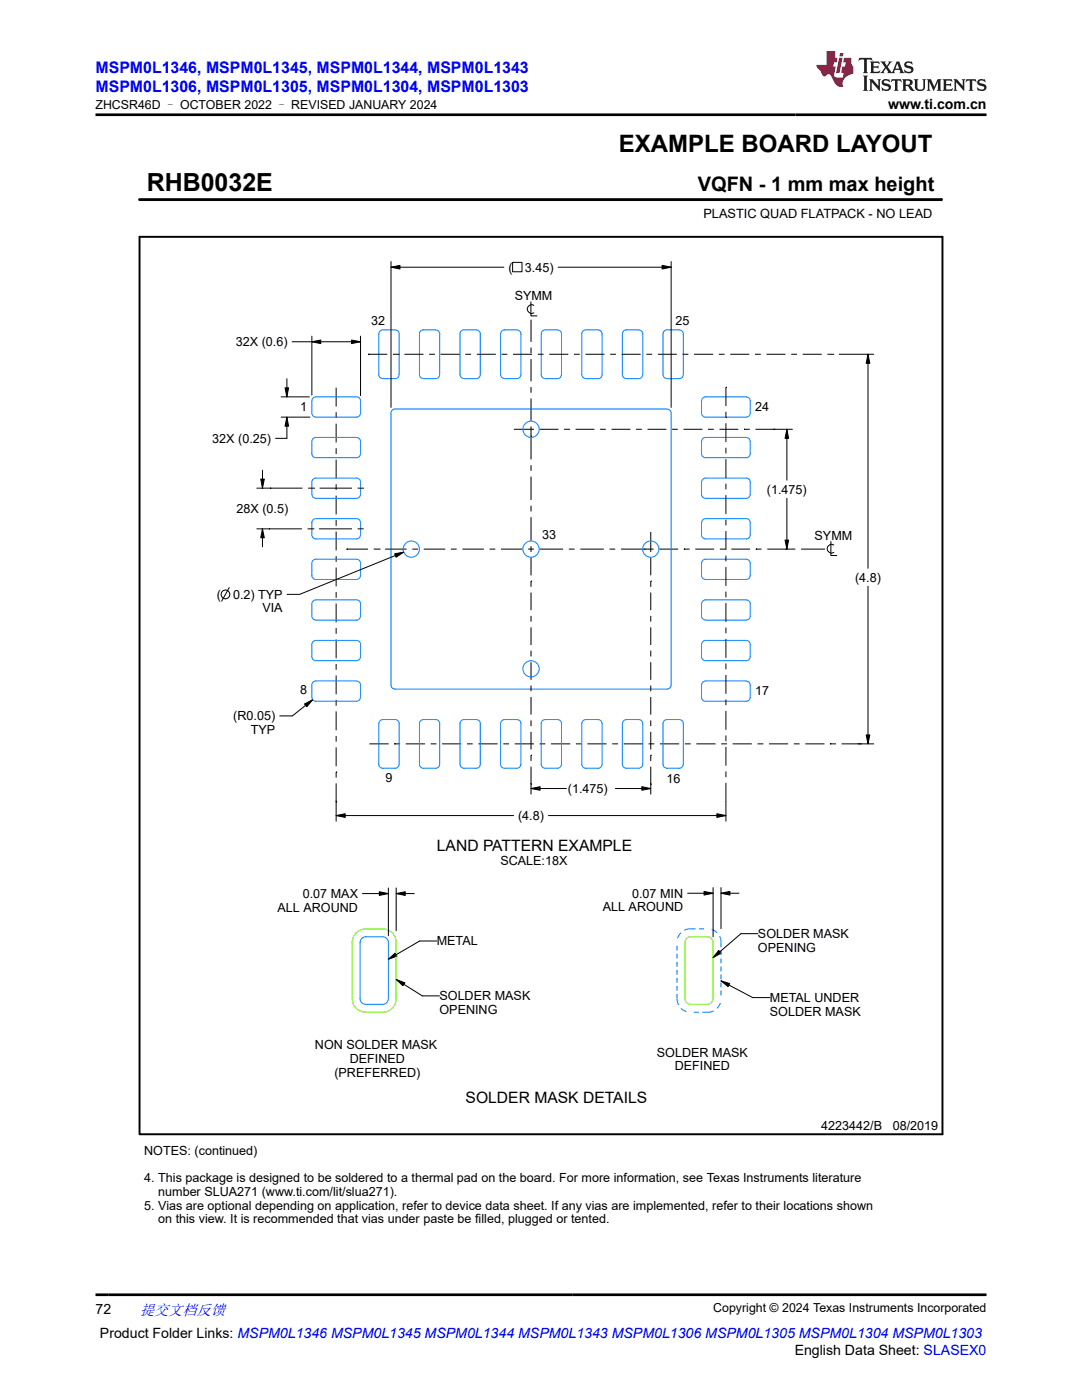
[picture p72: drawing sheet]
<svg xmlns="http://www.w3.org/2000/svg" width="216mm" height="279mm" viewBox="0 0 216 279" stroke-linecap="round" stroke-linejoin="round" font-family="sans-serif">
<defs><g id="words">
<text font-size="5" x="29.3" y="38.1">RHB0032E</text>
<text font-size="4.8" x="123.5" y="30.4">EXAMPLE BOARD LAYOUT</text>
<text font-size="4" x="139.2" y="38.1">VQFN - 1 mm max height</text>
<g font-size="3.2" fill="#00f">
<text x="19" y="14.5">MSPM0L1346, MSPM0L1345, MSPM0L1344, MSPM0L1343</text>
<text x="19" y="18.3">MSPM0L1306, MSPM0L1305, MSPM0L1304, MSPM0L1303</text>
</g>
<g font-size="3.1">
<text x="87.2" y="169.8">LAND PATTERN EXAMPLE</text>
<text x="92.9" y="220">SOLDER MASK DETAILS</text>
</g>
<text font-size="3" fill="#00f" x="27.9" y="262.4">提交文档反馈</text>
<g font-size="2.8">
<text x="177.2" y="21.7">www.ti.com.cn</text>
<text x="19" y="262.1">72</text>
<text x="19.9" y="266.9">Product Folder Links: MSPM0L1346 MSPM0L1345 MSPM0L1344 MSPM0L1343 MSPM0L1306 MSPM0L1305 MSPM0L1304 MSPM0L1303</text>
<text x="158.6" y="270.3">English Data Sheet: SLASEX0</text>
</g>
<text font-size="2.6" x="140.4" y="43.5">PLASTIC QUAD FLATPACK - NO LEAD</text>
<g font-size="2.5">
<text x="19" y="21.8">ZHCSR46D – OCTOBER 2022 – REVISED JANUARY 2024</text>
<text x="101.4" y="54.2">(</text>
<text x="102.7" y="59.9">SYMM</text>
<text x="104.8" y="54.2">3.45)</text>
<text x="74.1" y="64.8">32</text>
<text x="134.8" y="64.8">25</text>
<text x="47" y="69.1">32X (0.6)</text>
<text x="59.9" y="82">1</text>
<text x="150.7" y="82.1">24</text>
<text x="42.4" y="88.4">32X (0.25)</text>
<text x="153" y="98.5">(1.475)</text>
<text x="47.2" y="102.4">28X (0.5)</text>
<text x="108.2" y="107.5">33</text>
<text x="162.5" y="107.7">SYMM</text>
<text x="43.3" y="119.5">(</text>
<text x="46.5" y="119.5">0.2) TYP</text>
<text x="170.6" y="116.1">(4.8)</text>
<text x="52.3" y="122.2">VIA</text>
<text x="46.5" y="143.8">(R0.05)</text>
<text x="59.9" y="138.6">8</text>
<text x="150.7" y="138.7">17</text>
<text x="50" y="146.5">TYP</text>
<text x="76.9" y="156.1">9</text>
<text x="113.3" y="158.3">(1.475)</text>
<text x="133" y="156.2">16</text>
<text x="103.4" y="163.7">(4.8)</text>
<text x="99.8" y="172.6">SCALE:18X</text>
<text x="60.4" y="179.2">0.07 MAX</text>
<text x="126.1" y="179.2">0.07 MIN</text>
<text x="55.4" y="181.9">ALL AROUND</text>
<text x="120.3" y="181.9">ALL AROUND</text>
<text x="87.1" y="188.7">METAL</text>
<text x="151.2" y="187.2">SOLDER MASK</text>
<text x="151.2" y="189.9">OPENING</text>
<text x="87.7" y="199.7">SOLDER MASK</text>
<text x="87.7" y="202.4">OPENING</text>
<text x="153.6" y="200">METAL UNDER</text>
<text x="153.6" y="202.7">SOLDER MASK</text>
<text x="62.8" y="209.4">NON SOLDER MASK</text>
<text x="66.7" y="214.8">(PREFERRED)</text>
<text x="69.8" y="212.1">DEFINED</text>
<text x="131.1" y="210.9">SOLDER MASK</text>
<text x="134.6" y="213.6">DEFINED</text>
<text x="163.9" y="225.5">4223442/B</text>
<text x="178.1" y="225.5">08/2019</text>
<text x="28.8" y="230.6">NOTES: (continued)</text>
<text x="28.8" y="236">4. This package is designed to be soldered to a thermal pad on the board. For more information, see Texas Instruments literature</text>
<text x="31.6" y="238.7">number SLUA271 (www.ti.com/lit/slua271).</text>
<text x="28.8" y="241.4">5. Vias are optional depending on application, refer to device data sheet. If any vias are implemented, refer to their locations shown</text>
<text x="31.6" y="244.1">on this view. It is recommended that vias under paste be filled, plugged or tented.</text>
<text x="142.3" y="261.8">Copyright © 2024 Texas Instruments Incorporated</text>
</g>
</g></defs>
<g fill="#000">
<path d="M78 53.3l1.8-.3v.7zM132.1 53l1.8 .3-1.8 .4zM56.9 77.4h.7l-.4 1.8zM62.2 68.2l1.8-.3v.7zM70.1 67.9l1.8 .3-1.8 .4zM173.2 70.7l.4 1.8h-.8zM52 95.6h.7l-.3 1.8zM57.2 83.3l.4 1.8h-.7zM157 85.7l.4 1.8h-.8zM52.4 105.5l.3 1.8h-.7zM78.8 110.5l1.8-.3-1.6 1zM156.6 107.8h.8l-.4 1.8z"/>
<path d="M60.8 140.5l1.6-.8-1.2 1.3zM106 157.4l1.8-.4v.7zM128.1 157l1.8 .4-1.8 .3zM172.8 146.7h.8l-.4 1.8zM67.1 162.8l1.8-.4v.7zM75.7 178l1.8 .3-1.8 .4zM79.1 178.3l1.8-.3v.7zM140.5 177.9l1.8 .4-1.8 .3zM143.9 178.3l1.7-.4v.7zM143 162.4l1.8 .4-1.8 .3zM77.5 191.4l1.4-1.2 .3 .6zM79.1 195.5l1.7 .6-.4 .6z"/>
<path d="M143.4 189.7l.5 .5-1.6 .9zM143.9 195.8l1.7 .5-.3 .6z"/>
</g>
<g fill="none" stroke="#000" stroke-width=".2">
<path d="M27.8 39.8h160.1M187.9 39.6v.5M78 52.2v29.1M78 53.3h22.5M78 53.3l1.8-.3v.7zM102.3 52.4h1.9v1.8h-1.9zM111.4 53.3h22.5M132.1 53l1.8 .3-1.8 .4zM133.9 52.2v29.1M56.1 79.2h5.6M56.9 77.4h.7l-.4 1.8zM57.2 75.6v3.6"/>
<path d="M58.3 68.2h13.6M62.2 67.1v11.7M62.2 68.2l1.8-.3v.7zM67.1 77.4v3.7M70.1 67.9l1.8 .3-1.8 .4zM71.9 67.1v11.9M73.5 70.7h.1M73.5 70.7h3.8M78.4 70.7h1.2M79.6 70.7h.1M80.7 70.7h3.8M85.6 70.7h1.2"/>
<path d="M87.9 70.7h3.8M92.9 70.7h1.1M95.1 70.7h3.8M100.1 70.7h1.1M102.4 70.7h3.8M105.9 60.3v2.7h1.2M106 63.8v4.4M106 69.4v1.1M106 71.7v4.4M106 77.2v1.2M106 79.5v4.5M106.5 60.9a.88 .88 0 0 0-1.3 .8 .88 .88 0 0 0 1.3 .7"/>
<path d="M107.3 70.7h1.2M109.6 70.7h3.8M114.5 70.7h1.2M116.8 70.7h3.8M121.8 70.7h1.1M124 70.7h3.8M129 70.7h1.1M131.3 70.7h3.8M136.2 70.7h1.2M138.5 70.7h3.8M143.4 70.7h1.2M144.8 77.3h.1"/>
<path d="M144.8 77.3v3.7M145.7 70.7h3.8M150.7 70.7h1.1M152.9 70.7h3.8M157.9 70.7h1.1M160.2 70.7h3.8M165.1 70.7h1.1M166.2 70.7h.1M167.4 70.7h6.9M173.2 70.7v42.7M173.2 70.7l.4 1.8h-.8zM52 95.6h.7l-.3 1.8z"/>
<path d="M52.4 93.8v3.6M53.9 97.4h.1M56.1 83.3h5.7M57.2 83.3v4.2h-2.2M57.2 83.3l.4 1.8h-.7zM60.4 97.4h-9.1M61.5 97.4h1.1M62.6 97.4h.1M63.8 97.4h6.4M67.1 82.3v1.1M67.1 84.6v3.7M67.1 89.4v1.2"/>
<path d="M67.1 91.7v3.8M67.1 96.6v1.2M67.1 98.9v3.8M71.4 97.4h1.2M102.5 85.7h4M106 87h.1M106 85.1v6.6M106 92.8v1.2M106 95.1v4.7M107.7 85.7h3.7M112.6 85.7h1.1M114.9 85.7h3.7"/>
<path d="M119.7 85.7h1.2M122 85.7h3.8M126.9 85.7h1.2M129.2 85.7h3.8M134.1 85.7h1.1M136.4 85.7h3.7M141.3 85.7h1.1M143.6 85.7h3.7M144.8 83.3h.1M144.8 82.2v1.1M144.8 84.5v3.7M144.8 89.4v1.1"/>
<path d="M144.8 91.6v3.8M144.8 96.5v1.2M144.8 98.8v3.8M148.5 85.7h.1M148.5 85.7h1.1M154.5 85.7h.1M157 85.7v10.1M157 99.4v10.2M157 85.7l.4 1.8h-.8zM158.1 85.7h-7.4M45.7 117.3l-1.5 2.7M52.4 105.5v3.6"/>
<path d="M52.4 105.5l.3 1.8h-.7zM53.7 105.5h.1M60.2 105.5h-8.9M61.4 105.5h1.1M62.5 105.5h.1M63.7 105.5h6.5M67.1 103.8v1.1M67.1 106.1v3.7M67.1 111v1.1M67.1 113.3v3.7M67.1 118.2v1.1M69.2 109.6h.1"/>
<path d="M69.2 109.6h4.2M71.4 105.5h1.2M74.6 109.6h1.1M75.7 109.6h.1M76.9 109.6h4.2M78.8 110.5l1.8-.3-1.6 1zM80.6 110.2l-20.8 8.4h-2.5M82.3 109.6h1.1M84.6 109.6h4.2M90 109.6h1.1M92.3 109.6h4.2M97.7 109.6h1.1"/>
<path d="M100 109.6h4.2M105.4 109.6h1.1M106 116h.1M106 100.9v1.2M106 103.2v4.7M106 109v1.2M106 111.3v3.5M106 116v1.1M106 118.3v3.5M107.7 109.6h4.7M113.5 109.6h1.1M115.8 109.6h4.7"/>
<path d="M121.6 109.6h1.2M123.9 109.6h6.5M128.6 109.6h.1M129.9 106.2v4M129.9 116h.1M129.9 111.3v3.5M129.9 116v1.1M129.9 118.3v3.5M131.6 109.6h3.7M136.5 109.6h.1M136.5 109.6h1.1M138.7 109.6h3.8"/>
<path d="M143.6 109.6h1.2M144.8 103.7v1.2M144.8 106v3.7M144.8 110.9v1.1M144.8 113.2v3.7M144.8 118.1v1.1M145.9 109.6h3.8M150.8 109.6h.1M150.8 109.6h1.2M153.1 109.6h5.6M156.6 107.8h.8l-.4 1.8zM156.9 109.6h.1"/>
<path d="M159.8 109.6h4.8M165.8 108.1v2.8h1.2M166.4 108.8a.88 .88 0 0 0-1.4 .7 .88 .88 0 0 0 1.4 .8M173.2 117v31.5M62.4 139.7l-4.1 3.2h-2.5M67.1 120.4v3.8M67.1 125.3v1.2M67.1 127.6v3.8M67.1 132.5v1.2M67.1 134.8v3.8M67.1 139.7v1.1M106 122.9v1.2"/>
<path d="M106 125.2v3.5M106 129.9v1.1M106 132.2v3.5M106 136.8v1.2M106 139.1v3.5M129.9 122.9v1.2M129.9 125.2v3.5M129.9 129.9v1.1M129.9 132.2v3.5M129.9 136.8v1.2M129.9 139.1v3.5M144.8 120.4v3.7"/>
<path d="M144.8 125.2v1.2M144.8 127.5v3.8M144.8 132.4v1.2M144.8 134.7v3.8M144.8 139.6v1.1M60.8 140.5l1.6-.8-1.2 1.3zM67.1 154.1h.1M67.1 142v3.7M67.1 146.9v1.1M67.1 149.2v3.7M67.1 154.1v1.1M67.1 156.3v7.6"/>
<path d="M73.7 148.5h3.8M78.7 148.5h.1M78.7 148.5h1.1M81 148.5h3.8M85.9 148.5h1.2M88.2 148.5h3.8M93.2 148.5h1.1M95.5 148.5h3.8M100.4 148.5h1.2M102.7 148.5h3.8M106 157.4h7M106 157.4l1.8-.4v.7z"/>
<path d="M106 150.7h.1M106 156.5h.1M106 143.8v1.1M106 146.1v3.5M106 150.7v1.2M106 153v5.5M107.7 148.5h1.1M110 148.5h3.8M114.9 148.5h1.2M117.2 148.5h3.8M122.2 148.5h1.1M122.8 157.4h7.1"/>
<path d="M124.5 148.5h3.8M128.1 157l1.8 .4-1.8 .3zM129.4 148.5h1.2M129.9 150.7h.1M129.9 156.5h.1M129.9 143.8v1.1M129.9 146.1v3.5M129.9 150.7v1.2M129.9 153v5.5M131.7 148.5h3.8M136.7 148.5h1.1M139 148.5h3.8"/>
<path d="M143.9 148.5h1.2M144.8 141.9v3.7M144.8 146.8v1.1M144.8 149.1v3.7M144.8 154v1.1M144.8 156.2v7.7M146.2 148.5h3.8M151.2 148.5h1.1M153.4 148.5h3.9M158.4 148.5h1.1M160.7 148.5h3.8M165.7 148.5h.1"/>
<path d="M165.7 148.5h1.1M167.9 148.5h6.4M171.8 148.5h.1M172.8 146.7h.8l-.4 1.8zM67.1 162.8h35.4M67.1 160.1h.1M67.1 162.8l1.8-.4v.7zM72.3 178.3h5.2M75.7 178l1.8 .3-1.8 .4zM77.5 177.2v9.5M79.1 177.2v8.5M79.1 178.3h3.6"/>
<path d="M79.1 178.3l1.8-.3v.7zM109.4 162.8h35.4M137.2 178.3h5.1M140.5 177.9l1.8 .4-1.8 .3zM142.3 177.1v9.9M143 162.4l1.8 .4-1.8 .3zM143.9 177.1v8.2M143.9 178.3h3.6M143.9 178.3l1.7-.4v.7zM77.5 191.4l1.4-1.2 .3 .6zM79.1 195.5l1.7 .6-.4 .6zM79.1 195.5l5.2 3.2h3.4"/>
<path d="M87.1 187.8h-3.4l-6.2 3.6M143.4 189.7l.5 .5-1.6 .9zM143.9 195.8l6.3 3.3h3.4M143.9 195.8l1.7 .5-.3 .6zM151.3 186.3h-3.5l-5.5 4.8"/>
<circle cx="45" cy="118.6" r=".89"/>
</g>
<path d="M27.8 47.3h160.3v179.1h-160.3z" fill="none" stroke="#000" stroke-width=".39"/>
<path d="M27.8 39.8h160.1" fill="none" stroke="#000" stroke-width=".57"/>
<g fill="none" stroke="#0080ff" stroke-width=".2">
<path d="M62.5 79.4l.5-.2h8.1a.8 .8 0 0 1 .8 .8v2.5a.8 .8 0 0 1-.8 .8h-8.1a.8 .8 0 0 1-.8-.8v-2.5zM75.6 66.7v8a.8 .8 0 0 0 .8 .8M78.8 65.8h-2.4a.8 .8 0 0 0-.8 .8M78.8 65.9a.8 .8 0 0 1 .8 .8v8M79.6 74.8a.8 .8 0 0 1-.8 .8h-2.4M86.9 65.8h-2.4a.8 .8 0 0 0-.8 .8v8.1a.8 .8 0 0 0 .8 .8M86.9 65.9a.8 .8 0 0 1 .8 .8v8M87.7 74.8a.8 .8 0 0 1-.8 .8h-2.4M95.8 74.8a.8 .8 0 0 1-.8 .8h-2.4M95.8 74.7v-8a.84 .84 0 0 0-.8-.9h-2.4a.8 .8 0 0 0-.8 .8v8.1a.8 .8 0 0 0 .8 .8M99.9 66.7v8a.8 .8 0 0 0 .8 .8M103.1 65.8h-2.4a.8 .8 0 0 0-.8 .8"/>
<path d="M103.1 65.9a.8 .8 0 0 1 .8 .8v8M103.9 74.8a.8 .8 0 0 1-.8 .8h-2.4M112 74.8a.8 .8 0 0 1-.8 .8h-2.4M112 74.7v-8a.83 .83 0 0 0-.8-.9h-2.4a.8 .8 0 0 0-.8 .8v8.1a.8 .8 0 0 0 .8 .8M120.1 74.7v-8a.84 .84 0 0 0-.8-.9h-2.4a.8 .8 0 0 0-.8 .8v8.1a.8 .8 0 0 0 .8 .8M120.1 74.8a.8 .8 0 0 1-.8 .8h-2.4M124.2 66.7v8a.8 .8 0 0 0 .8 .8M127.4 65.8h-2.4a.8 .8 0 0 0-.8 .8M127.5 65.9a.8 .8 0 0 1 .8 .8v8M128.2 74.8a.8 .8 0 0 1-.8 .8h-2.4M136.3 74.8a.8 .8 0 0 1-.8 .8h-2.4M136.3 74.7v-8a.83 .83 0 0 0-.8-.9h-2.4a.8 .8 0 0 0-.8 .8v8.1a.8 .8 0 0 0 .8 .8"/>
<path d="M62.5 87.5l.5-.2h8.1a.8 .8 0 0 1 .8 .8v2.4a.8 .8 0 0 1-.8 .8h-8.1a.8 .8 0 0 1-.8-.8v-2.4zM71.9 98.7a.8 .8 0 0 1-.8 .8h-8.1M71.9 98.6v-2.4a.8 .8 0 0 0-.8-.8h-8.1a.8 .8 0 0 0-.8 .8v2.4a.8 .8 0 0 0 .8 .8M78 82.5v54.2a.8 .8 0 0 0 .8 .8h54.3a.8 .8 0 0 0 .8-.8M133.1 81.6h-54.3a.8 .8 0 0 0-.8 .8M133.1 81.7a.8 .8 0 0 1 .8 .8v54.2M140 88.1v2.4a.8 .8 0 0 0 .8 .8M140 96.2v2.4a.8 .8 0 0 0 .8 .8M140 80v2.5a.8 .8 0 0 0 .8 .8M140 88.1a.8 .8 0 0 1 .8-.8h8.1a.8 .8 0 0 1 .8 .8v2.4a.8 .8 0 0 1-.8 .8h-8.1M140 96.2a.8 .8 0 0 1 .8-.8h8.1a.8 .8 0 0 1 .8 .8v2.4M140 80a.8 .8 0 0 1 .8-.8h8.1a.8 .8 0 0 1 .8 .8v2.5a.8 .8 0 0 1-.8 .8h-8.1"/>
<path d="M149.7 98.7a.8 .8 0 0 1-.8 .8h-8.1M62.5 103.7l.5-.2h8.1a.8 .8 0 0 1 .8 .8v2.5a.8 .8 0 0 1-.8 .8h-8.1a.8 .8 0 0 1-.8-.8v-2.5zM71.1 111.6h-8.1a.8 .8 0 0 0-.8 .8M71.1 111.6a.8 .8 0 0 1 .8 .8v2.4a.8 .8 0 0 1-.8 .8h-8.1a.8 .8 0 0 1-.8-.8v-2.4M140 112.4v2.4a.8 .8 0 0 0 .8 .8M140 104.3v2.5a.8 .8 0 0 0 .8 .8M140 104.3a.8 .8 0 0 1 .8-.8h8.1a.8 .8 0 0 1 .8 .8v2.5a.8 .8 0 0 1-.8 .8h-8.1M148.9 111.6a.8 .8 0 0 1 .8 .8v2.4a.8 .8 0 0 1-.8 .8h-8.1M148.9 111.6h-8.1a.8 .8 0 0 0-.8 .8M62.5 128l.5-.2h8.1a.8 .8 0 0 1 .8 .8v2.5a.8 .8 0 0 1-.8 .8h-8.1a.8 .8 0 0 1-.8-.8v-2.5zM71.1 135.9h-8.1a.8 .8 0 0 0-.8 .8M71.1 135.9a.8 .8 0 0 1 .8 .8v2.4a.8 .8 0 0 1-.8 .8h-8.1a.8 .8 0 0 1-.8-.8v-2.4"/>
<path d="M71.9 122.9v-2.4a.8 .8 0 0 0-.8-.8h-8.1a.8 .8 0 0 0-.8 .8v2.4a.84 .84 0 0 0 .8 .9h8.1a.8 .8 0 0 0 .8-.8M140 136.7v2.4a.8 .8 0 0 0 .8 .8M140 120.5v2.4a.8 .8 0 0 0 .8 .8M140 128.6v2.5a.8 .8 0 0 0 .8 .8M140 120.5a.8 .8 0 0 1 .8-.8h8.1a.8 .8 0 0 1 .8 .8v2.4M140 128.6a.8 .8 0 0 1 .8-.8h8.1a.8 .8 0 0 1 .8 .8v2.5a.8 .8 0 0 1-.8 .8h-8.1M148.9 135.9a.8 .8 0 0 1 .8 .8v2.4a.8 .8 0 0 1-.8 .8h-8.1M148.9 135.9h-8.1a.8 .8 0 0 0-.8 .8M149.7 123a.8 .8 0 0 1-.8 .8h-8.1M75.6 144.4v8.1a.8 .8 0 0 0 .8 .8M78.8 143.6h-2.4a.8 .8 0 0 0-.8 .8M78.8 143.6a.8 .8 0 0 1 .8 .8v8.1"/>
<path d="M79.6 152.5a.8 .8 0 0 1-.8 .8h-2.4M86.9 143.6h-2.4a.8 .8 0 0 0-.8 .8v8.1a.8 .8 0 0 0 .8 .8h2.4a.8 .8 0 0 0 .8-.8M86.9 143.6a.8 .8 0 0 1 .8 .8v8.1M92 143.8l.6-.2h2.4a.8 .8 0 0 1 .8 .8v8.1a.8 .8 0 0 1-.8 .8h-2.4a.8 .8 0 0 1-.8-.8v-8.1zM99.9 144.4v8.1a.8 .8 0 0 0 .8 .8M103.1 143.6h-2.4a.8 .8 0 0 0-.8 .8M103.1 143.6a.8 .8 0 0 1 .8 .8v8.1M103.9 152.5a.8 .8 0 0 1-.8 .8h-2.4M108.2 143.8l.6-.2h2.4a.8 .8 0 0 1 .8 .8v8.1a.8 .8 0 0 1-.8 .8h-2.4a.8 .8 0 0 1-.8-.8v-8.1zM116.3 143.8l.6-.2h2.4a.8 .8 0 0 1 .8 .8v8.1a.8 .8 0 0 1-.8 .8h-2.4a.8 .8 0 0 1-.8-.8v-8.1zM124.2 144.4v8.1a.8 .8 0 0 0 .8 .8M127.4 143.6h-2.4a.8 .8 0 0 0-.8 .8"/>
<path d="M127.5 143.6a.8 .8 0 0 1 .8 .8v8.1a.84 .84 0 0 1-.9 .8h-2.4M132.5 143.8l.6-.2h2.4a.8 .8 0 0 1 .8 .8v8.1a.8 .8 0 0 1-.8 .8h-2.4a.8 .8 0 0 1-.8-.8v-8.1zM71.9 188.1v11.2a1.12 1.12 0 0 0 1.1 1.1h3.4a1.12 1.12 0 0 0 1.1-1.1M71.9 188.1a1.09 1.09 0 0 1 1.1-1.1h3.4a1.12 1.12 0 0 1 1.1 1.1v11.2M135.1 198.4v1.3l.3 .8M135.1 188.8v.9M135.1 190.4v.9M135.1 192v.9M135.1 193.6v.9M135.1 195.2v.9M135.1 196.8v.9M135.9 186.2l-.7 1"/>
<path d="M138.8 185.4h-1.5l-.7 .2M139.5 185.4h1M142 185.5l1.1 .7M143.6 186.8l.2 .8 .1 1.4M143.9 189.7v.9M143.9 191.3v.9M143.9 192.9v.9M143.9 194.5v.9M143.9 196.1v.9M143.9 197.7v.9M135.4 200.5v.1M135.9 201.2l1.1 .7"/>
<path d="M138.4 202h1.1M142.4 201.7l-.8 .3h-1.5M143.7 200.1l-.6 1.1"/>
<circle cx="106" cy="85.7" r="1.62"/>
<circle cx="82.1" cy="109.6" r="1.62"/>
<circle cx="106" cy="109.6" r="1.62"/>
<circle cx="129.9" cy="109.6" r="1.62"/>
<circle cx="106" cy="133.5" r="1.62"/>
</g>
<path d="M70.3 188.1v11.2a2.7 2.7 0 0 0 2.7 2.7h3.4a2.7 2.7 0 0 0 2.7-2.7v-11.2a2.7 2.7 0 0 0-2.7-2.7h-3.4a2.73 2.73 0 0 0-2.7 2.7M141.1 187h-3.3a1.12 1.12 0 0 0-1.1 1.1v11.2a1.12 1.12 0 0 0 1.1 1.1h3.3a1.12 1.12 0 0 0 1.2-1.1v-11.2a1.12 1.12 0 0 0-1.1-1.1" fill="none" stroke="#6ef200" stroke-width=".2"/>
<path d="M171.5 11.6l-.2 .5 .5-.2h.6v.1v2.2l-.2 .4h1l-.2-.4v-2.2v-.1h.5l.5 .2-.1-.5zM173.6 12.3l.2 .4v1.5l-.2 .4h1.9l.1-.6a1.08 1.08 0 0 1-1.3 .2v-.7h.6l.4 .2v-.7l-.4 .2h-.6v-.5l.2-.2a1 1 0 0 1 1 .3l-.1-.5zM175.7 12.3l.9 1.1-1 1.2h.9l-.2-.2 .5-.8 .4 .8-.2 .2h1.6l-.2-.2 .2-.5h.9l.1 .5-.1 .2h.9l-.2-.3-.8-2h-.5l-.9 2.2-.9-1.1 .9-1.1h-.8l.2 .2-.4 .6-.4-.6 .2-.2zM179 12.7l.4 1h-.7zM180.7 12.4a.65 .65 0 0 0-.2 .7 .65 .65 0 0 0 .6 .5l.6 .1 .1 .3a.79 .79 0 0 1-.7 .4 .79 .79 0 0 1-.7-.5l.1 .7 .2-.1a.93 .93 0 0 0 1.1 .1 .93 .93 0 0 0 .4-1 1.46 1.46 0 0 0-1.2-.6l-.1-.3a1.09 1.09 0 0 1 1.2 .2l-.2-.6-.1 .1-.5-.2zM172.2 15.1l.2 .4v2.2l-.2 .4h1l-.2-.4v-2.2l.2-.4zM173.4 15.8l.2 .4v1.5l-.2 .4h.8l-.3-.4 .1-1.3 1.6 1.8v-2l.2-.4h-.7l.1 .2 .1 1.1-1.2-1.3zM176.2 15.9a.65 .65 0 0 0-.2 .8 .65 .65 0 0 0 .6 .4l.6 .2 .1 .2a.79 .79 0 0 1-.7 .4 .79 .79 0 0 1-.7-.5l.1 .7 .2-.1a.93 .93 0 0 0 1.1 .1 .93 .93 0 0 0 .4-.9 1.46 1.46 0 0 0-1.2-.6l-.1-.4a1.09 1.09 0 0 1 1.2 .2l-.1-.6-.2 .1-.5-.1zM177.9 15.8l-.1 .6a.63 .63 0 0 1 .8-.3v1.6l-.3 .4h1l-.2-.4v-1.6a.66 .66 0 0 1 .8 .3l-.1-.6zM180 15.8l.2 .4v1.5l-.2 .4h1l-.2-.2-.1-.7h.5l.1 .2a.79 .79 0 0 0 1.2 .6l-1-.9a.61 .61 0 0 0 .6-.6 .61 .61 0 0 0-.5-.7zM180.8 16.1h.1a.47 .47 0 0 1 .5 .1 .47 .47 0 0 1 .1 .5l-.1 .1-.7 .1zM182.3 15.8l.2 .2a2.27 2.27 0 0 0 .4 2 1.04 1.04 0 0 0 1.7-.7v-1.3l.2-.2h-.8l.2 .4v1.1a.6 .6 0 0 1-.6 .6 .6 .6 0 0 1-.6-.6v-1.1l.3-.4zM184.9 15.8l.2 .4v1.5l-.2 .4h.8l-.3-.4v-1.4l.9 1.9 .9-1.9v1.4l-.3 .4h1l-.2-.4v-1.5l.2-.4h-.8l-.7 1.5-.6-1.5zM188.1 15.8l.2 .4v1.5l-.2 .4h1.9l.1-.6a1.09 1.09 0 0 1-1.3 .2v-.7h.6l.4 .2v-.6l-.4 .2h-.6v-.6l.2-.1a1.01 1.01 0 0 1 1 .3l-.1-.6zM190.2 15.8l.3 .4v1.5l-.3 .4h.8l-.2-.4v-1.3l1.6 1.8v-2l.2-.4h-.7l.2 .2v1.1l-1.2-1.3zM192.8 15.8l-.1 .6a.63 .63 0 0 1 .8-.3v1.6l-.3 .4h1l-.2-.4v-1.6a.66 .66 0 0 1 .8 .3l-.1-.6zM195.2 15.9a.65 .65 0 0 0-.2 .8 .65 .65 0 0 0 .6 .4l.6 .2 .2 .2a.79 .79 0 0 1-.7 .4 .79 .79 0 0 1-.7-.5l.1 .7 .2-.1a.93 .93 0 0 0 1 .1 .93 .93 0 0 0 .5-.9 1.46 1.46 0 0 0-1.3-.6v-.4a1.09 1.09 0 0 1 1.2 .2l-.2-.6-.2 .1-.5-.1z" fill="#231f20"/>
<path d="M164.9 10.2v2.8h-2l.1 .3 .8 1a.95 .95 0 0 0 1 .9 .59 .59 0 0 1 .5-.4 .59 .59 0 0 1 .5 .4l.4 .7a1.59 1.59 0 0 0 2.1 1.4 1.61 1.61 0 0 1 1-2.3l1-.3-.1-1.5a1.59 1.59 0 0 1-.3-1.7h-1.5l-.2 .9h.6l-.2 .9h-.5l-.2 1v.2l.4 .1-.1 .9h-.7a.73 .73 0 0 1-1-.7l.3-1.5h-.5l.1-.9h.5l.2-.9h-.5v-1.3zM167.4 11.5l-.6 3.1h.7l.6-3.1zM167.6 10.6l-.1 .6h.7l.1-.6z" fill="#ed1c24"/>
<path d="M19 22.9h177.8M19 258.4h177.8" fill="none" stroke="#000" stroke-width=".53"/>
<use href="#words"/>
</svg>
